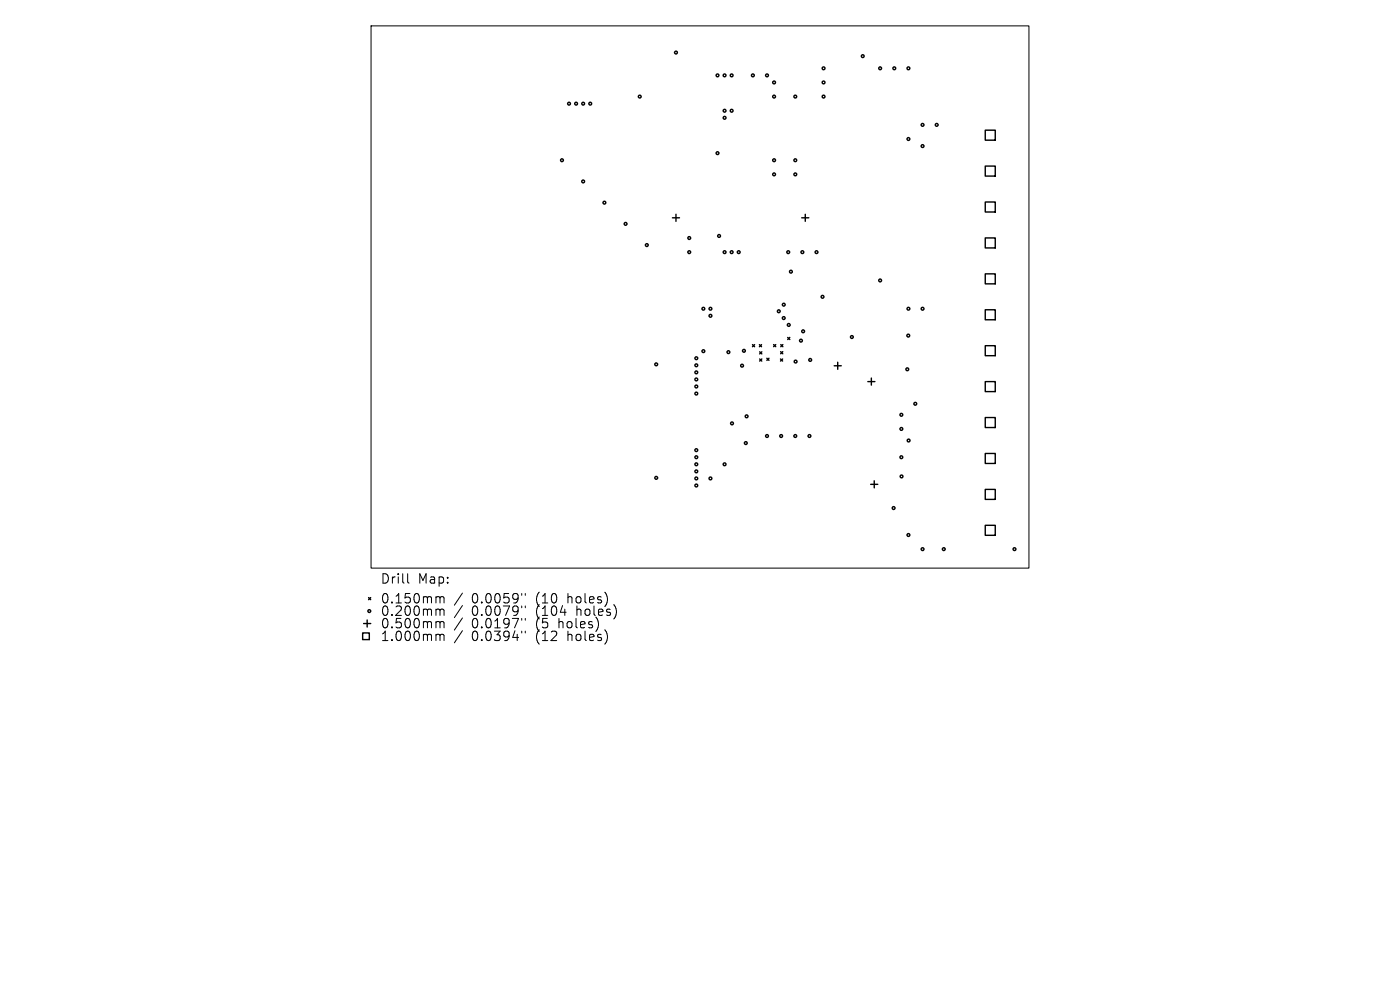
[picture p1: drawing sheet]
<svg xmlns="http://www.w3.org/2000/svg" width="297mm" height="210mm" viewBox="0 0 297 210" stroke-linecap="round" stroke-linejoin="round" font-family="sans-serif">
<defs><g id="words">
<g font-size="2.8">
<text x="80.6" y="124.1">Drill</text>
<text x="88.7" y="124.1">Map:</text>
<text x="80.6" y="128.3">0.150mm</text>
<text x="80.6" y="130.9">0.200mm</text>
<text x="100.1" y="128.3">0.0059&quot;</text>
<text x="100.1" y="130.9">0.0079&quot;</text>
<text x="113.8" y="128.3">(10</text>
<text x="113.8" y="130.9">(104</text>
<text x="120.7" y="128.3">holes)</text>
<text x="122.6" y="130.9">holes)</text>
<text x="80.6" y="133.6">0.500mm</text>
<text x="80.6" y="136.3">1.000mm</text>
<text x="100.1" y="133.6">0.0197&quot;</text>
<text x="100.1" y="136.3">0.0394&quot;</text>
<text x="113.8" y="133.6">(5</text>
<text x="113.8" y="136.3">(12</text>
<text x="118.8" y="133.6">holes)</text>
<text x="120.7" y="136.3">holes)</text>
</g>
</g></defs>
<g fill="none" stroke="#000" stroke-width=".21">
<path d="M78.7 5.5h139.6v115h-139.6zM86.5 121.7v1.7l.3 .3M92.8 126.6l.4 .1 .1 .2M92.8 129.2l.4 .1 .1 .2M92.8 131.9h.4l.1 .2M92.8 134.6h.4l.1 .2M93.3 126.9l.3-.3 .5 .1 .1 1.2M93.3 126.9v1M93.3 129.5v1M93.3 132.1v1.1M93.3 134.8v1.1M93.3 129.5l.3-.3 .5 .1 .1 1.2"/>
<path d="M93.3 132.1l.3-.2h.5l.1 1.3M93.3 134.8l.3-.2h.5l.1 1.3M98.1 125.8l-1.7 2.6M98.1 128.4l-1.7 2.6M98.1 131.1l-1.7 2.6M98.1 133.8l-1.7 2.6M110.7 125.9v.4M110.7 128.5v.4M110.7 131.2v.4M110.7 133.9v.4M111.4 125.9v.4M111.4 128.5v.4"/>
<path d="M111.4 131.2v.4M111.4 133.9v.4"/>
</g>
<g fill="none" stroke="#000" stroke-width=".3">
<path d="M209 27.6h2.1v2.1h-2.1zM209 35.2h2.1v2.2h-2.1zM142.7 46.2h1.5M143.4 45.5v1.4M170.1 46.2h1.5M170.8 45.5v1.4M209 42.9h2.1v2.1h-2.1zM209 50.5h2.1v2.1h-2.1zM209 58.1h2.1v2.1h-2.1zM159.6 73.1l.5 .5M160.1 73.1l-.5 .5M161.1 73.1l.5 .5"/>
<path d="M161.2 74.6l.4 .5M161.2 76.2l.4 .4M161.6 73.1l-.5 .5M161.6 74.6l-.4 .5M161.6 76.2l-.4 .4M162.7 76l.4 .4M163.1 76l-.4 .4M164.1 73.1l.5 .4M164.6 73.1l-.5 .4M165.6 76.2l.4 .4M165.6 74.6l.5 .4M165.6 73.1l.5 .4"/>
<path d="M166 76.2l-.4 .4M166.1 74.6l-.5 .4M166.1 73.1l-.5 .4M167.1 71.6l.5 .4M167.6 71.6l-.5 .4M177 77.6h1.5M177.7 76.8v1.5M209 65.7h2.1v2.1h-2.1zM209 73.3h2.1v2.2h-2.1zM184.1 80.9h1.5M184.9 80.2v1.5M209 81h2.1v2.1h-2.1z"/>
<path d="M209 88.6h2.1v2.1h-2.1zM209 96.2h2.1v2.1h-2.1zM184.7 102.7h1.5M185.5 102v1.5M209 103.8h2.1v2.1h-2.1zM209 111.4h2.1v2.2h-2.1zM76.9 134.3h1.4v1.4h-1.4zM77.1 132.3h1.5M77.9 131.5v1.5M78.2 126.8l.4 .4M78.6 126.8l-.4 .4"/>
<circle cx="143.4" cy="11.1" r=".3"/>
<circle cx="152.2" cy="16" r=".3"/>
<circle cx="153.7" cy="16" r=".3"/>
<circle cx="155.2" cy="16" r=".3"/>
<circle cx="159.7" cy="16" r=".3"/>
<circle cx="162.7" cy="16" r=".3"/>
<circle cx="164.2" cy="17.5" r=".3"/>
<circle cx="174.7" cy="14.5" r=".3"/>
<circle cx="174.7" cy="17.5" r=".3"/>
<circle cx="183" cy="11.9" r=".3"/>
<circle cx="186.7" cy="14.5" r=".3"/>
<circle cx="189.7" cy="14.5" r=".3"/>
<circle cx="192.7" cy="14.5" r=".3"/>
<circle cx="119.2" cy="34" r=".3"/>
<circle cx="120.7" cy="22" r=".3"/>
<circle cx="122.2" cy="22" r=".3"/>
<circle cx="123.7" cy="38.5" r=".3"/>
<circle cx="123.7" cy="22" r=".3"/>
<circle cx="125.2" cy="22" r=".3"/>
<circle cx="135.7" cy="20.5" r=".3"/>
<circle cx="152.2" cy="32.5" r=".3"/>
<circle cx="153.7" cy="23.5" r=".3"/>
<circle cx="153.7" cy="25" r=".3"/>
<circle cx="155.2" cy="23.5" r=".3"/>
<circle cx="164.2" cy="20.5" r=".3"/>
<circle cx="164.2" cy="34" r=".3"/>
<circle cx="164.2" cy="37" r=".3"/>
<circle cx="168.7" cy="20.5" r=".3"/>
<circle cx="168.7" cy="34" r=".3"/>
<circle cx="168.7" cy="37" r=".3"/>
<circle cx="174.7" cy="20.5" r=".3"/>
<circle cx="192.7" cy="29.5" r=".3"/>
<circle cx="195.7" cy="26.5" r=".3"/>
<circle cx="195.7" cy="31" r=".3"/>
<circle cx="198.7" cy="26.5" r=".3"/>
<circle cx="128.2" cy="43" r=".3"/>
<circle cx="132.7" cy="47.5" r=".3"/>
<circle cx="137.2" cy="52" r=".3"/>
<circle cx="146.2" cy="50.5" r=".3"/>
<circle cx="146.2" cy="53.5" r=".3"/>
<circle cx="152.5" cy="50.1" r=".3"/>
<circle cx="153.7" cy="53.5" r=".3"/>
<circle cx="155.2" cy="53.5" r=".3"/>
<circle cx="156.7" cy="53.5" r=".3"/>
<circle cx="167.2" cy="53.5" r=".3"/>
<circle cx="167.8" cy="57.6" r=".3"/>
<circle cx="170.2" cy="53.5" r=".3"/>
<circle cx="173.2" cy="53.5" r=".3"/>
<circle cx="186.7" cy="59.5" r=".3"/>
<circle cx="139.2" cy="77.3" r=".3"/>
<circle cx="147.7" cy="77.5" r=".3"/>
<circle cx="147.7" cy="76" r=".3"/>
<circle cx="147.7" cy="79" r=".3"/>
<circle cx="149.2" cy="74.5" r=".3"/>
<circle cx="149.2" cy="65.5" r=".3"/>
<circle cx="150.7" cy="65.5" r=".3"/>
<circle cx="150.7" cy="67" r=".3"/>
<circle cx="154.5" cy="74.7" r=".3"/>
<circle cx="157.4" cy="77.6" r=".3"/>
<circle cx="157.8" cy="74.4" r=".3"/>
<circle cx="165.2" cy="66" r=".3"/>
<circle cx="166.3" cy="67.5" r=".3"/>
<circle cx="166.3" cy="64.6" r=".3"/>
<circle cx="167.3" cy="68.9" r=".3"/>
<circle cx="168.8" cy="76.7" r=".3"/>
<circle cx="169.9" cy="72.3" r=".3"/>
<circle cx="170.4" cy="70.3" r=".3"/>
<circle cx="171.9" cy="76.4" r=".3"/>
<circle cx="174.5" cy="63" r=".3"/>
<circle cx="180.7" cy="71.5" r=".3"/>
<circle cx="192.5" cy="78.3" r=".3"/>
<circle cx="192.7" cy="71.2" r=".3"/>
<circle cx="192.7" cy="65.5" r=".3"/>
<circle cx="195.7" cy="65.5" r=".3"/>
<circle cx="147.7" cy="100" r=".3"/>
<circle cx="147.7" cy="82" r=".3"/>
<circle cx="147.7" cy="97" r=".3"/>
<circle cx="147.7" cy="80.5" r=".3"/>
<circle cx="147.7" cy="98.5" r=".3"/>
<circle cx="147.7" cy="83.5" r=".3"/>
<circle cx="147.7" cy="95.5" r=".3"/>
<circle cx="153.7" cy="98.5" r=".3"/>
<circle cx="155.3" cy="89.8" r=".3"/>
<circle cx="158.2" cy="94" r=".3"/>
<circle cx="158.4" cy="88.3" r=".3"/>
<circle cx="162.7" cy="92.5" r=".3"/>
<circle cx="165.7" cy="92.5" r=".3"/>
<circle cx="168.7" cy="92.5" r=".3"/>
<circle cx="171.7" cy="92.5" r=".3"/>
<circle cx="191.2" cy="88" r=".3"/>
<circle cx="191.2" cy="91" r=".3"/>
<circle cx="191.2" cy="97" r=".3"/>
<circle cx="192.8" cy="93.4" r=".3"/>
<circle cx="194.2" cy="85.7" r=".3"/>
<circle cx="139.2" cy="101.4" r=".3"/>
<circle cx="147.7" cy="103" r=".3"/>
<circle cx="147.7" cy="101.5" r=".3"/>
<circle cx="150.7" cy="101.5" r=".3"/>
<circle cx="189.6" cy="107.8" r=".3"/>
<circle cx="191.3" cy="101.1" r=".3"/>
<circle cx="192.7" cy="113.5" r=".3"/>
<circle cx="195.7" cy="116.5" r=".3"/>
<circle cx="200.2" cy="116.5" r=".3"/>
<circle cx="215.2" cy="116.5" r=".3"/>
<circle cx="78.3" cy="129.6" r=".3"/>
</g>
<use href="#words"/>
</svg>
